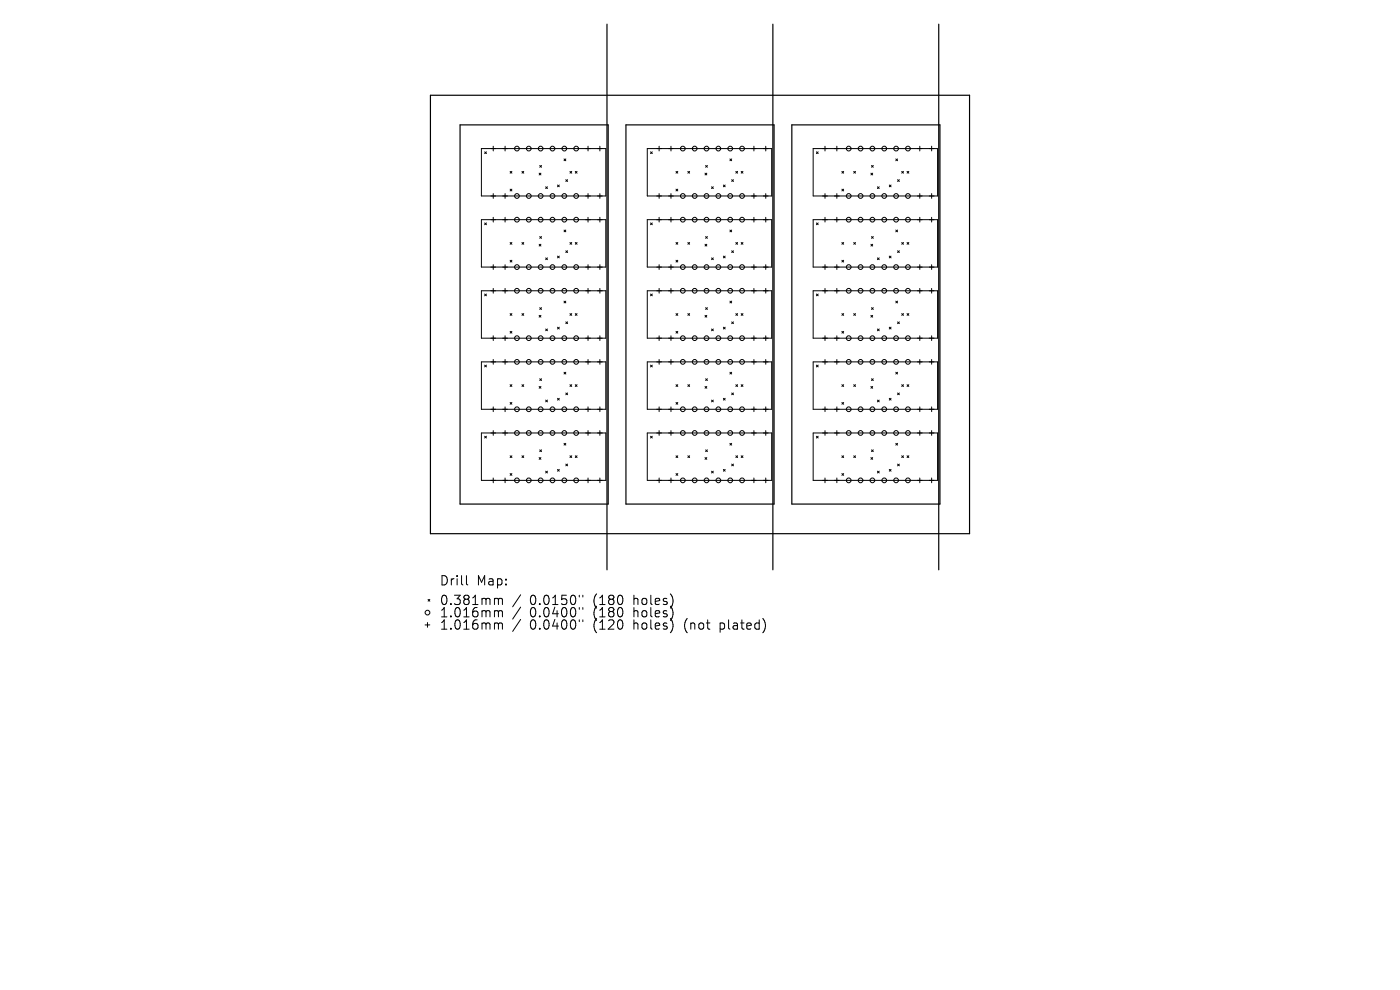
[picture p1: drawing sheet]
<svg xmlns="http://www.w3.org/2000/svg" width="297mm" height="210mm" viewBox="0 0 297 210" stroke-linecap="round" stroke-linejoin="round" font-family="sans-serif">
<defs><g id="words">
<g font-size="2.8">
<text x="93.2" y="124.5">Drill</text>
<text x="101.1" y="124.5">Map:</text>
<text x="93.2" y="128.6">0.381mm</text>
<text x="93.2" y="131.2">1.016mm</text>
<text x="112.4" y="128.6">0.0150&quot;</text>
<text x="112.4" y="131.2">0.0400&quot;</text>
<text x="126" y="128.6">(180</text>
<text x="126" y="131.2">(180</text>
<text x="134.7" y="128.6">holes)</text>
<text x="134.7" y="131.2">holes)</text>
<text x="93.2" y="133.8">1.016mm</text>
<text x="112.4" y="133.8">0.0400&quot;</text>
<text x="126" y="133.8">(120</text>
<text x="134.7" y="133.8">holes)</text>
<text x="145.6" y="133.8">(not</text>
<text x="153.4" y="133.8">plated)</text>
</g>
</g></defs>
<g fill="none" stroke="#000" stroke-width=".21">
<path d="M102.1 31.5h26.4v10.1h-26.4zM102.8 32.2l.4 .4M103.2 32.2l-.4 .4M104.6 31v1M107.2 31v1M108.2 36.4l.4 .3M108.6 36.4l-.4 .3M110.7 36.4l.4 .3M111.1 36.4l-.4 .3M114.4 36.7l.4 .4M114.5 35.1l.4 .4M114.8 36.7l-.4 .4"/>
<path d="M114.9 35.1l-.4 .4M115.8 39.6l.3 .4M116.1 39.6l-.3 .4M118.3 39.2l.4 .4M118.7 39.2l-.4 .4M119.7 33.7l.3 .4M120 33.7l-.3 .4M120 38.1l.4 .4M120.4 38.1l-.4 .4M120.9 36.4l.4 .3M121.3 36.4l-.4 .3M122 36.4l.4 .3"/>
<path d="M122.4 36.4l-.4 .3M124.7 31v1M127.3 31v1M137.3 31.5h26.4v10.1h-26.4zM138 32.2l.4 .4M138.4 32.2l-.4 .4M139.8 31v1M142.3 31v1M143.4 36.4l.4 .3M143.8 36.4l-.4 .3M145.9 36.4l.4 .3M146.3 36.4l-.4 .3"/>
<path d="M149.6 36.7l.3 .4M149.7 35.1l.4 .4M149.9 36.7l-.3 .4M150.1 35.1l-.4 .4M151 39.6l.3 .4M151.3 39.6l-.3 .4M153.5 39.2l.3 .4M153.8 39.2l-.3 .4M154.8 33.7l.4 .4M155.2 33.7l-.4 .4M155.2 38.1l.4 .4M155.6 38.1l-.4 .4"/>
<path d="M156.1 36.4l.4 .3M156.5 36.4l-.4 .3M157.2 36.4l.4 .3M157.6 36.4l-.4 .3M159.9 31v1M162.5 31v1M172.5 31.5h26.4v10.1h-26.4zM173.2 32.2l.4 .4M173.6 32.2l-.4 .4M175 31v1M177.5 31v1M178.6 36.4l.4 .3"/>
<path d="M179 36.4l-.4 .3M181.1 36.4l.4 .3M181.5 36.4l-.4 .3M184.8 36.7l.3 .4M184.9 35.1l.4 .4M185.1 36.7l-.3 .4M185.3 35.1l-.4 .4M186.1 39.6l.4 .4M186.5 39.6l-.4 .4M188.7 39.2l.3 .4M189 39.2l-.3 .4M190 33.7l.4 .4"/>
<path d="M190.4 33.7l-.4 .4M190.4 38.1l.4 .4M190.8 38.1l-.4 .4M191.3 36.4l.4 .3M191.7 36.4l-.4 .3M192.4 36.4l.4 .3M192.8 36.4l-.4 .3M195.1 31v1M197.6 31v1M102.1 46.6h26.4v10.1h-26.4zM102.8 47.3l.4 .4M103.2 47.3l-.4 .4"/>
<path d="M104.6 41.1v1M104.6 46.1v1M104.6 56.2v1M107.2 41.1v1M107.2 46.1v1M107.2 56.2v1M108.2 40.1l.4 .4M108.2 51.4l.4 .4M108.2 55.2l.4 .4M108.6 40.1l-.4 .4M108.6 51.4l-.4 .4M108.6 55.2l-.4 .4"/>
<path d="M110.7 51.4l.4 .4M111.1 51.4l-.4 .4M114.4 51.8l.4 .4M114.5 50.2l.4 .4M114.8 51.8l-.4 .4M114.9 50.2l-.4 .4M115.8 54.7l.3 .4M116.1 54.7l-.3 .4M118.3 54.3l.4 .4M118.7 54.3l-.4 .4M119.7 48.8l.3 .4M120 48.8l-.3 .4"/>
<path d="M120 53.2l.4 .4M120.4 53.2l-.4 .4M120.9 51.4l.4 .4M121.3 51.4l-.4 .4M122 51.4l.4 .4M122.4 51.4l-.4 .4M124.7 41.1v1M124.7 46.1v1M124.7 56.2v1M127.3 41.1v1M127.3 46.1v1M127.3 56.2v1"/>
<path d="M137.3 46.6h26.4v10.1h-26.4zM138 47.3l.4 .4M138.4 47.3l-.4 .4M139.8 41.1v1M139.8 46.1v1M139.8 56.2v1M142.3 41.1v1M142.3 46.1v1M142.3 56.2v1M143.4 40.1l.4 .4M143.4 51.4l.4 .4M143.4 55.2l.4 .4"/>
<path d="M143.8 51.4l-.4 .4M143.8 40.1l-.4 .4M143.8 55.2l-.4 .4M145.9 51.4l.4 .4M146.3 51.4l-.4 .4M149.6 51.8l.3 .4M149.7 50.2l.4 .4M149.9 51.8l-.3 .4M150.1 50.2l-.4 .4M151 54.7l.3 .4M151.3 54.7l-.3 .4M153.5 54.3l.3 .4"/>
<path d="M153.8 54.3l-.3 .4M154.8 48.8l.4 .4M155.2 48.8l-.4 .4M155.2 53.2l.4 .4M155.6 53.2l-.4 .4M156.1 51.4l.4 .4M156.5 51.4l-.4 .4M157.2 51.4l.4 .4M157.6 51.4l-.4 .4M159.9 41.1v1M159.9 46.1v1M159.9 56.2v1"/>
<path d="M162.5 41.1v1M162.5 46.1v1M162.5 56.2v1M172.5 46.6h26.4v10.1h-26.4zM173.2 47.3l.4 .4M173.6 47.3l-.4 .4M175 41.1v1M175 46.1v1M175 56.2v1M177.5 41.1v1M177.5 46.1v1M177.5 56.2v1"/>
<path d="M178.6 40.1l.4 .4M178.6 51.4l.4 .4M178.6 55.2l.4 .4M179 51.4l-.4 .4M179 55.2l-.4 .4M179 40.1l-.4 .4M181.1 51.4l.4 .4M181.5 51.4l-.4 .4M184.8 51.8l.3 .4M184.9 50.2l.4 .4M185.1 51.8l-.3 .4M185.3 50.2l-.4 .4"/>
<path d="M186.1 54.7l.4 .4M186.5 54.7l-.4 .4M188.7 54.3l.3 .4M189 54.3l-.3 .4M190 48.8l.4 .4M190.4 48.8l-.4 .4M190.4 53.2l.4 .4M190.8 53.2l-.4 .4M191.3 51.4l.4 .4M191.7 51.4l-.4 .4M192.4 51.4l.4 .4M192.8 51.4l-.4 .4"/>
<path d="M195.1 41.1v1M195.1 46.1v1M195.1 56.2v1M197.6 41.1v1M197.6 46.1v1M197.6 56.2v1M102.1 61.7h26.4v10h-26.4zM102.1 76.8h26.4v10h-26.4zM102.8 62.4l.4 .4M102.8 77.5l.4 .3M103.2 62.4l-.4 .4M103.2 77.5l-.4 .3"/>
<path d="M104.6 61.2v1M104.6 71.2v1M104.6 76.3v1M107.2 61.2v1M107.2 71.2v1M107.2 76.3v1M108.2 66.5l.4 .4M108.2 70.3l.4 .4M108.6 66.5l-.4 .4M108.6 70.3l-.4 .4M110.7 66.5l.4 .4M111.1 66.5l-.4 .4"/>
<path d="M114.4 66.9l.4 .4M114.5 65.3l.4 .3M114.8 66.9l-.4 .4M114.9 65.3l-.4 .3M115.8 69.8l.3 .4M116.1 69.8l-.3 .4M118.3 69.4l.4 .4M118.7 69.4l-.4 .4M119.7 63.9l.3 .4M119.7 79l.3 .3M120 63.9l-.3 .4M120 79l-.3 .3"/>
<path d="M120 68.3l.4 .4M120.4 68.3l-.4 .4M120.9 66.5l.4 .4M121.3 66.5l-.4 .4M122 66.5l.4 .4M122.4 66.5l-.4 .4M124.7 61.2v1M124.7 71.2v1M124.7 76.3v1M127.3 61.2v1M127.3 71.2v1M127.3 76.3v1"/>
<path d="M137.3 61.7h26.4v10h-26.4zM137.3 76.8h26.4v10h-26.4zM138 62.4l.4 .4M138 77.5l.4 .3M138.4 62.4l-.4 .4M138.4 77.5l-.4 .3M139.8 61.2v1M139.8 71.2v1M139.8 76.3v1M142.3 61.2v1M142.3 71.2v1M142.3 76.3v1"/>
<path d="M143.4 66.5l.4 .4M143.4 70.3l.4 .4M143.8 66.5l-.4 .4M143.8 70.3l-.4 .4M145.9 66.5l.4 .4M146.3 66.5l-.4 .4M149.6 66.9l.3 .4M149.7 65.3l.4 .3M149.9 66.9l-.3 .4M150.1 65.3l-.4 .3M151 69.8l.3 .4M151.3 69.8l-.3 .4"/>
<path d="M153.5 69.4l.3 .4M153.8 69.4l-.3 .4M154.8 63.9l.4 .4M154.8 79l.4 .3M155.2 63.9l-.4 .4M155.2 79l-.4 .3M155.2 68.3l.4 .4M155.6 68.3l-.4 .4M156.1 66.5l.4 .4M156.5 66.5l-.4 .4M157.2 66.5l.4 .4M157.6 66.5l-.4 .4"/>
<path d="M159.9 61.2v1M159.9 71.2v1M159.9 76.3v1M162.5 61.2v1M162.5 71.2v1M162.5 76.3v1M172.5 61.7h26.4v10h-26.4zM172.5 76.8h26.4v10h-26.4zM173.2 62.4l.4 .4M173.2 77.5l.4 .3M173.6 62.4l-.4 .4M173.6 77.5l-.4 .3"/>
<path d="M175 61.2v1M175 71.2v1M175 76.3v1M177.5 61.2v1M177.5 71.2v1M177.5 76.3v1M178.6 66.5l.4 .4M178.6 70.3l.4 .4M179 66.5l-.4 .4M179 70.3l-.4 .4M181.1 66.5l.4 .4M181.5 66.5l-.4 .4"/>
<path d="M184.8 66.9l.3 .4M184.9 65.3l.4 .3M185.1 66.9l-.3 .4M185.3 65.3l-.4 .3M186.1 69.8l.4 .4M186.5 69.8l-.4 .4M188.7 69.4l.3 .4M189 69.4l-.3 .4M190 63.9l.4 .4M190 79l.4 .3M190.4 63.9l-.4 .4M190.4 79l-.4 .3"/>
<path d="M190.4 68.3l.4 .4M190.8 68.3l-.4 .4M191.3 66.5l.4 .4M191.7 66.5l-.4 .4M192.4 66.5l.4 .4M192.8 66.5l-.4 .4M195.1 61.2v1M195.1 71.2v1M195.1 76.3v1M197.6 61.2v1M197.6 71.2v1M197.6 76.3v1"/>
<path d="M102.1 91.8h26.4v10.1h-26.4zM102.8 92.5l.4 .4M103.2 92.5l-.4 .4M104.6 86.3v1M104.6 91.3v1M107.2 86.3v1M107.2 91.3v1M108.2 81.6l.4 .4M108.2 85.4l.4 .4M108.2 96.7l.4 .4M108.6 81.6l-.4 .4M108.6 85.4l-.4 .4"/>
<path d="M108.6 96.7l-.4 .4M110.7 81.6l.4 .4M110.7 96.7l.4 .4M111.1 81.6l-.4 .4M111.1 96.7l-.4 .4M114.4 82l.4 .4M114.4 97.1l.4 .3M114.5 80.3l.4 .4M114.5 95.4l.4 .4M114.8 82l-.4 .4M114.8 97.1l-.4 .3M114.9 80.3l-.4 .4"/>
<path d="M114.9 95.4l-.4 .4M115.8 84.9l.3 .3M115.8 100l.3 .3M116.1 84.9l-.3 .3M116.1 100l-.3 .3M118.3 84.5l.4 .4M118.3 99.6l.4 .4M118.7 84.5l-.4 .4M118.7 99.6l-.4 .4M119.7 94l.3 .4M120 94l-.3 .4M120 83.4l.4 .3"/>
<path d="M120 98.4l.4 .4M120.4 83.4l-.4 .3M120.4 98.4l-.4 .4M120.9 81.6l.4 .4M120.9 96.7l.4 .4M121.3 81.6l-.4 .4M121.3 96.7l-.4 .4M122 81.6l.4 .4M122 96.7l.4 .4M122.4 81.6l-.4 .4M122.4 96.7l-.4 .4M124.7 86.3v1"/>
<path d="M124.7 91.3v1M127.3 86.3v1M127.3 91.3v1M137.3 91.8h26.4v10.1h-26.4zM138 92.5l.4 .4M138.4 92.5l-.4 .4M139.8 86.3v1M139.8 91.3v1M142.3 86.3v1M142.3 91.3v1M143.4 81.6l.4 .4M143.4 85.4l.4 .4"/>
<path d="M143.4 96.7l.4 .4M143.8 81.6l-.4 .4M143.8 85.4l-.4 .4M143.8 96.7l-.4 .4M145.9 81.6l.4 .4M145.9 96.7l.4 .4M146.3 81.6l-.4 .4M146.3 96.7l-.4 .4M149.6 82l.3 .4M149.6 97.1l.3 .3M149.7 80.3l.4 .4M149.7 95.4l.4 .4"/>
<path d="M149.9 82l-.3 .4M149.9 97.1l-.3 .3M150.1 80.3l-.4 .4M150.1 95.4l-.4 .4M151 84.9l.3 .3M151 100l.3 .3M151.3 84.9l-.3 .3M151.3 100l-.3 .3M153.5 84.5l.3 .4M153.5 99.6l.3 .4M153.8 84.5l-.3 .4M153.8 99.6l-.3 .4"/>
<path d="M154.8 94l.4 .4M155.2 94l-.4 .4M155.2 83.4l.4 .3M155.2 98.4l.4 .4M155.6 83.4l-.4 .3M155.6 98.4l-.4 .4M156.1 81.6l.4 .4M156.1 96.7l.4 .4M156.5 81.6l-.4 .4M156.5 96.7l-.4 .4M157.2 96.7l.4 .4M157.2 81.6l.4 .4"/>
<path d="M157.6 81.6l-.4 .4M157.6 96.7l-.4 .4M159.9 86.3v1M159.9 91.3v1M162.5 86.3v1M162.5 91.3v1M172.5 91.8h26.4v10.1h-26.4zM173.2 92.5l.4 .4M173.6 92.5l-.4 .4M175 86.3v1M175 91.3v1M177.5 86.3v1"/>
<path d="M177.5 91.3v1M178.6 81.6l.4 .4M178.6 85.4l.4 .4M178.6 96.7l.4 .4M179 81.6l-.4 .4M179 85.4l-.4 .4M179 96.7l-.4 .4M181.1 81.6l.4 .4M181.1 96.7l.4 .4M181.5 81.6l-.4 .4M181.5 96.7l-.4 .4M184.8 82l.3 .4"/>
<path d="M184.8 97.1l.3 .3M184.9 80.3l.4 .4M184.9 95.4l.4 .4M185.1 82l-.3 .4M185.1 97.1l-.3 .3M185.3 80.3l-.4 .4M185.3 95.4l-.4 .4M186.1 84.9l.4 .3M186.1 100l.4 .3M186.5 84.9l-.4 .3M186.5 100l-.4 .3M188.7 84.5l.3 .4"/>
<path d="M188.7 99.6l.3 .4M189 84.5l-.3 .4M189 99.6l-.3 .4M190 94l.4 .4M190.4 94l-.4 .4M190.4 83.4l.4 .3M190.4 98.4l.4 .4M190.8 83.4l-.4 .3M190.8 98.4l-.4 .4M191.3 81.6l.4 .4M191.3 96.7l.4 .4M191.7 81.6l-.4 .4"/>
<path d="M191.7 96.7l-.4 .4M192.4 81.6l.4 .4M192.4 96.7l.4 .4M192.8 81.6l-.4 .4M192.8 96.7l-.4 .4M195.1 86.3v1M195.1 91.3v1M197.6 86.3v1M197.6 91.3v1M104.6 101.4v1M107.2 101.4v1M108.2 100.5l.4 .3"/>
<path d="M108.6 100.5l-.4 .3M124.7 101.4v1M127.3 101.4v1M139.8 101.4v1M142.3 101.4v1M143.4 100.5l.4 .3M143.8 100.5l-.4 .3M159.9 101.4v1M162.5 101.4v1M175 101.4v1M177.5 101.4v1M178.6 100.5l.4 .3"/>
<path d="M179 100.5l-.4 .3M195.1 101.4v1M197.6 101.4v1M90.2 132.6h1M90.7 132.1v1M90.8 127.1l.4 .4M91.2 127.1l-.4 .4M99 122.1v1.7l.2 .3M105.2 126.9h.3l.2 .3M105.2 129.5h.3l.2 .3M105.2 132.1l.4 .1 .1 .2M105.7 127.2l.3-.3 .5 .1 .1 1.2"/>
<path d="M105.7 127.2v1M105.7 129.8v1.1M105.7 132.4v1.1M105.7 129.8l.3-.3 .5 .1 .1 1.3M105.7 132.4l.3-.3 .5 .1 .1 1.3M110.5 126.2l-1.7 2.5M110.5 128.8l-1.7 2.5M110.5 131.4l-1.7 2.5M122.9 126.3v.3M122.9 128.9v.4M122.9 131.5v.4M123.6 126.3v.3"/>
<path d="M123.6 128.9v.4M123.6 131.5v.4"/>
<circle cx="109.7" cy="31.5" r=".5"/>
<circle cx="112.2" cy="31.5" r=".5"/>
<circle cx="114.7" cy="31.5" r=".5"/>
<circle cx="117.2" cy="31.5" r=".5"/>
<circle cx="119.7" cy="31.5" r=".5"/>
<circle cx="122.2" cy="31.5" r=".5"/>
<circle cx="144.9" cy="31.5" r=".5"/>
<circle cx="147.4" cy="31.5" r=".5"/>
<circle cx="149.9" cy="31.5" r=".5"/>
<circle cx="152.4" cy="31.5" r=".5"/>
<circle cx="154.9" cy="31.5" r=".5"/>
<circle cx="157.4" cy="31.5" r=".5"/>
<circle cx="180" cy="31.5" r=".5"/>
<circle cx="182.6" cy="31.5" r=".5"/>
<circle cx="185.1" cy="31.5" r=".5"/>
<circle cx="187.6" cy="31.5" r=".5"/>
<circle cx="190.1" cy="31.5" r=".5"/>
<circle cx="192.6" cy="31.5" r=".5"/>
<circle cx="109.7" cy="41.6" r=".5"/>
<circle cx="109.7" cy="56.7" r=".5"/>
<circle cx="109.7" cy="46.6" r=".5"/>
<circle cx="112.2" cy="41.6" r=".5"/>
<circle cx="112.2" cy="56.7" r=".5"/>
<circle cx="112.2" cy="46.6" r=".5"/>
<circle cx="114.7" cy="41.6" r=".5"/>
<circle cx="114.7" cy="46.6" r=".5"/>
<circle cx="114.7" cy="56.7" r=".5"/>
<circle cx="117.2" cy="41.6" r=".5"/>
<circle cx="117.2" cy="46.6" r=".5"/>
<circle cx="117.2" cy="56.7" r=".5"/>
<circle cx="119.7" cy="41.6" r=".5"/>
<circle cx="119.7" cy="56.7" r=".5"/>
<circle cx="119.7" cy="46.6" r=".5"/>
<circle cx="122.2" cy="41.6" r=".5"/>
<circle cx="122.2" cy="46.6" r=".5"/>
<circle cx="122.2" cy="56.7" r=".5"/>
<circle cx="144.9" cy="41.6" r=".5"/>
<circle cx="144.9" cy="46.6" r=".5"/>
<circle cx="144.9" cy="56.7" r=".5"/>
<circle cx="147.4" cy="41.6" r=".5"/>
<circle cx="147.4" cy="46.6" r=".5"/>
<circle cx="147.4" cy="56.7" r=".5"/>
<circle cx="149.9" cy="41.6" r=".5"/>
<circle cx="149.9" cy="46.6" r=".5"/>
<circle cx="149.9" cy="56.7" r=".5"/>
<circle cx="152.4" cy="41.6" r=".5"/>
<circle cx="152.4" cy="56.7" r=".5"/>
<circle cx="152.4" cy="46.6" r=".5"/>
<circle cx="154.9" cy="41.6" r=".5"/>
<circle cx="154.9" cy="56.7" r=".5"/>
<circle cx="154.9" cy="46.6" r=".5"/>
<circle cx="157.4" cy="41.6" r=".5"/>
<circle cx="157.4" cy="46.6" r=".5"/>
<circle cx="157.4" cy="56.7" r=".5"/>
<circle cx="180" cy="41.6" r=".5"/>
<circle cx="180" cy="56.7" r=".5"/>
<circle cx="180" cy="46.6" r=".5"/>
<circle cx="182.6" cy="41.6" r=".5"/>
<circle cx="182.6" cy="56.7" r=".5"/>
<circle cx="182.6" cy="46.6" r=".5"/>
<circle cx="185.1" cy="41.6" r=".5"/>
<circle cx="185.1" cy="46.6" r=".5"/>
<circle cx="185.1" cy="56.7" r=".5"/>
<circle cx="187.6" cy="41.6" r=".5"/>
<circle cx="187.6" cy="46.6" r=".5"/>
<circle cx="187.6" cy="56.7" r=".5"/>
<circle cx="190.1" cy="41.6" r=".5"/>
<circle cx="190.1" cy="56.7" r=".5"/>
<circle cx="190.1" cy="46.6" r=".5"/>
<circle cx="192.6" cy="41.6" r=".5"/>
<circle cx="192.6" cy="46.6" r=".5"/>
<circle cx="192.6" cy="56.7" r=".5"/>
<circle cx="109.7" cy="71.7" r=".5"/>
<circle cx="109.7" cy="76.8" r=".5"/>
<circle cx="109.7" cy="61.7" r=".5"/>
<circle cx="112.2" cy="71.7" r=".5"/>
<circle cx="112.2" cy="76.8" r=".5"/>
<circle cx="112.2" cy="61.7" r=".5"/>
<circle cx="114.7" cy="71.7" r=".5"/>
<circle cx="114.7" cy="76.8" r=".5"/>
<circle cx="114.7" cy="61.7" r=".5"/>
<circle cx="117.2" cy="71.7" r=".5"/>
<circle cx="117.2" cy="76.8" r=".5"/>
<circle cx="117.2" cy="61.7" r=".5"/>
<circle cx="119.7" cy="71.7" r=".5"/>
<circle cx="119.7" cy="76.8" r=".5"/>
<circle cx="119.7" cy="61.7" r=".5"/>
<circle cx="122.2" cy="71.7" r=".5"/>
<circle cx="122.2" cy="76.8" r=".5"/>
<circle cx="122.2" cy="61.7" r=".5"/>
<circle cx="144.9" cy="71.7" r=".5"/>
<circle cx="144.9" cy="76.8" r=".5"/>
<circle cx="144.9" cy="61.7" r=".5"/>
<circle cx="147.4" cy="71.7" r=".5"/>
<circle cx="147.4" cy="76.8" r=".5"/>
<circle cx="147.4" cy="61.7" r=".5"/>
<circle cx="149.9" cy="71.7" r=".5"/>
<circle cx="149.9" cy="76.8" r=".5"/>
<circle cx="149.9" cy="61.7" r=".5"/>
<circle cx="152.4" cy="71.7" r=".5"/>
<circle cx="152.4" cy="76.8" r=".5"/>
<circle cx="152.4" cy="61.7" r=".5"/>
<circle cx="154.9" cy="71.7" r=".5"/>
<circle cx="154.9" cy="76.8" r=".5"/>
<circle cx="154.9" cy="61.7" r=".5"/>
<circle cx="157.4" cy="71.7" r=".5"/>
<circle cx="157.4" cy="76.8" r=".5"/>
<circle cx="157.4" cy="61.7" r=".5"/>
<circle cx="180" cy="71.7" r=".5"/>
<circle cx="180" cy="76.8" r=".5"/>
<circle cx="180" cy="61.7" r=".5"/>
<circle cx="182.6" cy="71.7" r=".5"/>
<circle cx="182.6" cy="76.8" r=".5"/>
<circle cx="182.6" cy="61.7" r=".5"/>
<circle cx="185.1" cy="71.7" r=".5"/>
<circle cx="185.1" cy="76.8" r=".5"/>
<circle cx="185.1" cy="61.7" r=".5"/>
<circle cx="187.6" cy="71.7" r=".5"/>
<circle cx="187.6" cy="76.8" r=".5"/>
<circle cx="187.6" cy="61.7" r=".5"/>
<circle cx="190.1" cy="71.7" r=".5"/>
<circle cx="190.1" cy="76.8" r=".5"/>
<circle cx="190.1" cy="61.7" r=".5"/>
<circle cx="192.6" cy="71.7" r=".5"/>
<circle cx="192.6" cy="76.8" r=".5"/>
<circle cx="192.6" cy="61.7" r=".5"/>
<circle cx="109.7" cy="91.8" r=".5"/>
<circle cx="109.7" cy="86.8" r=".5"/>
<circle cx="112.2" cy="91.8" r=".5"/>
<circle cx="112.2" cy="86.8" r=".5"/>
<circle cx="114.7" cy="91.8" r=".5"/>
<circle cx="114.7" cy="86.8" r=".5"/>
<circle cx="117.2" cy="91.8" r=".5"/>
<circle cx="117.2" cy="86.8" r=".5"/>
<circle cx="119.7" cy="91.8" r=".5"/>
<circle cx="119.7" cy="86.8" r=".5"/>
<circle cx="122.2" cy="91.8" r=".5"/>
<circle cx="122.2" cy="86.8" r=".5"/>
<circle cx="144.9" cy="91.8" r=".5"/>
<circle cx="144.9" cy="86.8" r=".5"/>
<circle cx="147.4" cy="91.8" r=".5"/>
<circle cx="147.4" cy="86.8" r=".5"/>
<circle cx="149.9" cy="91.8" r=".5"/>
<circle cx="149.9" cy="86.8" r=".5"/>
<circle cx="152.4" cy="91.8" r=".5"/>
<circle cx="152.4" cy="86.8" r=".5"/>
<circle cx="154.9" cy="91.8" r=".5"/>
<circle cx="154.9" cy="86.8" r=".5"/>
<circle cx="157.4" cy="91.8" r=".5"/>
<circle cx="157.4" cy="86.8" r=".5"/>
<circle cx="180" cy="91.8" r=".5"/>
<circle cx="180" cy="86.8" r=".5"/>
<circle cx="182.6" cy="91.8" r=".5"/>
<circle cx="182.6" cy="86.8" r=".5"/>
<circle cx="185.1" cy="91.8" r=".5"/>
<circle cx="185.1" cy="86.8" r=".5"/>
<circle cx="187.6" cy="91.8" r=".5"/>
<circle cx="187.6" cy="86.8" r=".5"/>
<circle cx="190.1" cy="91.8" r=".5"/>
<circle cx="190.1" cy="86.8" r=".5"/>
<circle cx="192.6" cy="91.8" r=".5"/>
<circle cx="192.6" cy="86.8" r=".5"/>
<circle cx="109.7" cy="101.9" r=".5"/>
<circle cx="112.2" cy="101.9" r=".5"/>
<circle cx="114.7" cy="101.9" r=".5"/>
<circle cx="117.2" cy="101.9" r=".5"/>
<circle cx="119.7" cy="101.9" r=".5"/>
<circle cx="122.2" cy="101.9" r=".5"/>
<circle cx="144.9" cy="101.9" r=".5"/>
<circle cx="147.4" cy="101.9" r=".5"/>
<circle cx="149.9" cy="101.9" r=".5"/>
<circle cx="152.4" cy="101.9" r=".5"/>
<circle cx="154.9" cy="101.9" r=".5"/>
<circle cx="157.4" cy="101.9" r=".5"/>
<circle cx="180" cy="101.9" r=".5"/>
<circle cx="182.6" cy="101.9" r=".5"/>
<circle cx="185.1" cy="101.9" r=".5"/>
<circle cx="187.6" cy="101.9" r=".5"/>
<circle cx="190.1" cy="101.9" r=".5"/>
<circle cx="192.6" cy="101.9" r=".5"/>
<circle cx="90.7" cy="130" r=".5"/>
</g>
<path d="M128.8 5.1v115.8M164 5.1v115.8M199.2 5.1v115.8M91.3 20.2h114.4v93h-114.4zM97.6 26.5h31.4v80.4h-31.4zM132.8 26.5h31.4v80.4h-31.4zM168 26.5h31.4v80.4h-31.4z" fill="none" stroke="#000" stroke-width=".25"/>
<use href="#words"/>
</svg>
